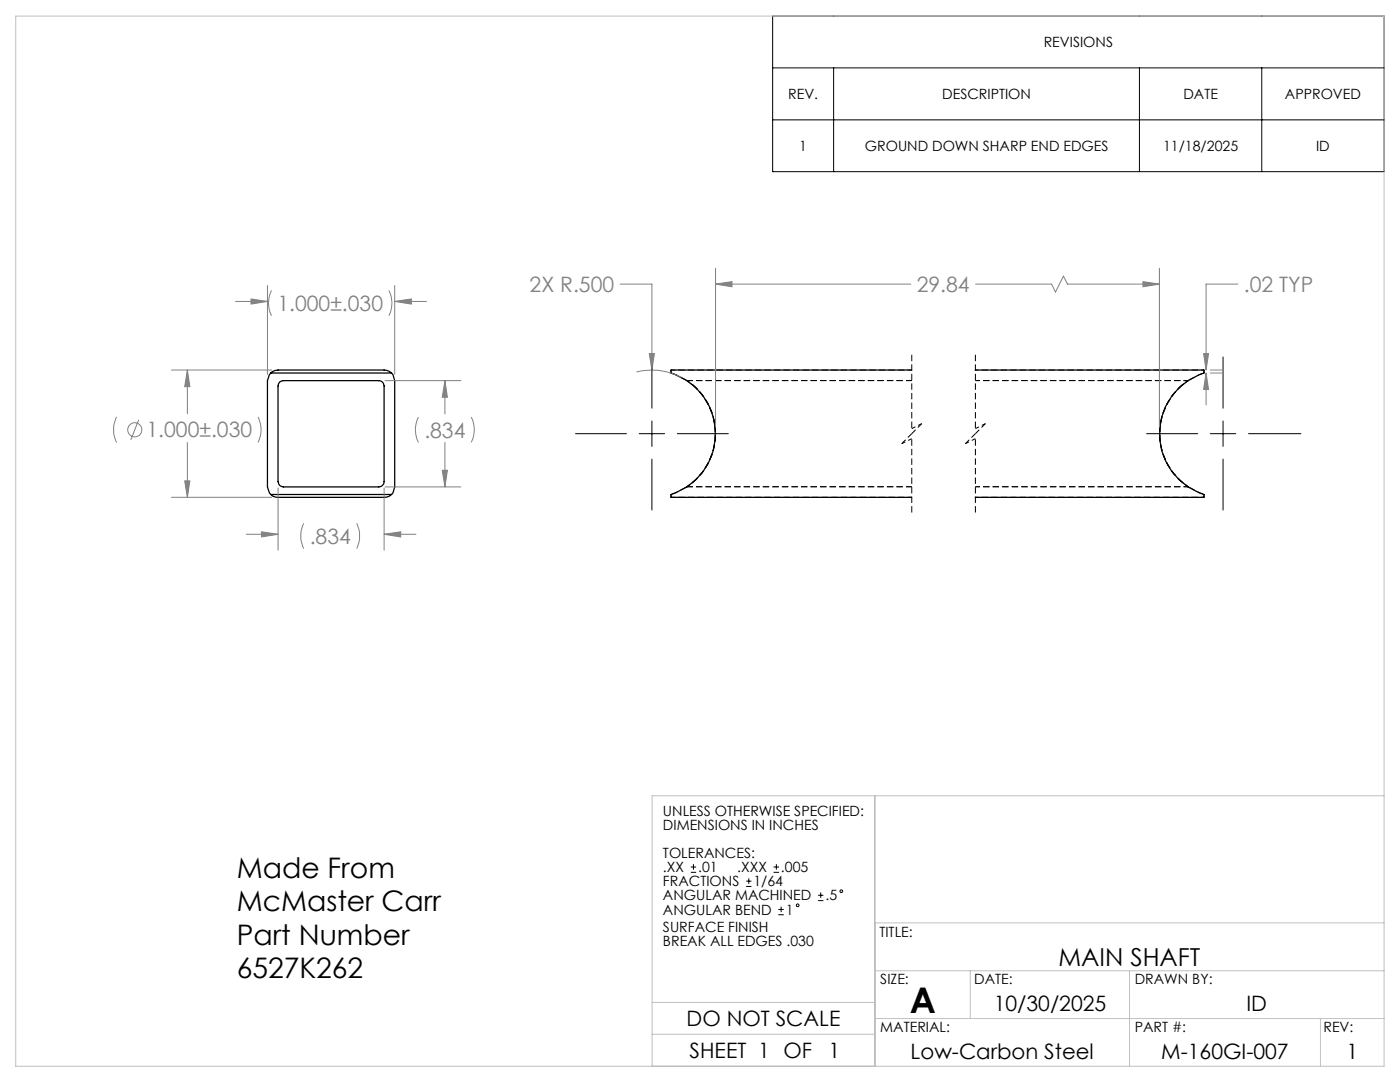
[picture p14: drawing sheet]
<svg xmlns="http://www.w3.org/2000/svg" width="279mm" height="216mm" viewBox="0 0 279 216" stroke-linecap="round" stroke-linejoin="round" font-family="sans-serif">
<defs><g id="words">
<text font-size="7.1" x="181.6" y="202">A</text>
<g font-size="5.6">
<text x="47.2" y="175.2">Made From</text>
<text x="47.2" y="181.9">McMaster Carr</text>
<text x="47.2" y="188.5">Part Number</text>
<text x="47.2" y="195.2">6527K262</text>
</g>
<text font-size="4.9" x="211.3" y="192.8">MAIN SHAFT</text>
<g font-size="4.2" fill="#808080">
<text x="105.7" y="58.3">2X R.500</text>
<text x="183" y="58.3">29.84</text>
<text x="248.2" y="58.3">.02 TYP</text>
<text x="55.4" y="62.1">1.000±.030</text>
<text x="29.2" y="87.3">1.000±.030</text>
<text x="84.7" y="87.3">.834</text>
<text x="61.8" y="108.5">.834</text>
</g>
<g font-size="4.2">
<text x="198.3" y="201.7">10/30/2025</text>
<text x="248.8" y="201.7">ID</text>
<text x="137" y="204.7">DO NOT SCALE</text>
<text x="137.6" y="211.1">SHEET 1 OF</text>
<text x="165.4" y="211.1">1</text>
<text x="181.7" y="211.2">Low-Carbon Steel</text>
<text x="231.8" y="211.2">M-160GI-007</text>
<text x="268.7" y="211.2">1</text>
</g>
<g font-size="2.8">
<text x="208.3" y="9.4">REVISIONS</text>
<text x="157.3" y="19.8">REV.</text>
<text x="188" y="19.8">DESCRIPTION</text>
<text x="236.2" y="19.8">DATE</text>
<text x="256.4" y="19.8">APPROVED</text>
<text x="159.5" y="30.1">1</text>
<text x="172.6" y="30.1">GROUND DOWN SHARP END EDGES</text>
<text x="232.1" y="30.1">11/18/2025</text>
<text x="262.7" y="30.1">ID</text>
<text x="132.3" y="162.7">UNLESS OTHERWISE SPECIFIED:</text>
<text x="132.3" y="165.6">DIMENSIONS IN INCHES</text>
<text x="132.3" y="171.2">TOLERANCES:</text>
<text x="132.3" y="174">.XX</text>
<text x="132.3" y="176.9">FRACTIONS</text>
<text x="132.3" y="179.7">ANGULAR MACHINED</text>
<text x="139.3" y="174">.01</text>
<text x="147.1" y="174">.XXX</text>
<text x="150.4" y="176.9">1/64</text>
<text x="155.9" y="174">.005</text>
<text x="164.7" y="179.7">.5</text>
<text x="132.3" y="182.5">ANGULAR BEND</text>
<text x="132.3" y="186">SURFACE FINISH</text>
<text x="156.8" y="182.5">1</text>
<text x="132.3" y="188.8">BREAK ALL EDGES .030</text>
<text x="175.5" y="186.9">TITLE:</text>
<text x="175.7" y="196.4">SIZE:</text>
<text x="194.4" y="196.4">DATE:</text>
<text x="226.5" y="196.4">DRAWN BY:</text>
<text x="175.7" y="206">MATERIAL:</text>
<text x="226.5" y="206">PART #:</text>
<text x="264.1" y="206">REV:</text>
</g>
</g></defs>
<path d="M138.5 77a12.7 12.7 0 0 1 0 19.1M235.7 77a12.7 12.7 0 0 0 0 19.1M138.5 96.1a12.7 12.7 0 0 0 0-19.1M235.7 96.1a12.7 12.7 0 0 1 0-19.1" fill="none" stroke="#000" stroke-width=".2" stroke-dasharray="1.3 .6" stroke-dashoffset=".3" stroke-linecap="butt"/>
<path d="M182 73.8h-48.1M194.7 75.9h42.4M237.1 75.9h-42.4M133.9 99.2h48.1M194.7 97.1h42.4M237.1 97.1h-42.4" fill="none" stroke="#000" stroke-width=".2" stroke-dasharray="1.3 .6" stroke-dashoffset=".4" stroke-linecap="butt"/>
<path d="M137.1 75.9l1.4 1.1M138.5 77l-1.4-1.1M235.7 77l1.4-1.1M237.1 75.9l-1.4 1.1M137.1 97.1l1.4-1M138.5 96.1l-1.4 1M235.7 96.1l1.4 1M237.1 97.1l-1.4-1" fill="none" stroke="#000" stroke-width=".2" stroke-dasharray="1.3 .6" stroke-dashoffset=".9" stroke-linecap="butt"/>
<path d="M240.3 73.8h-45.6M194.7 99.2h45.6" fill="none" stroke="#000" stroke-width=".2" stroke-dasharray="1.3 .6" stroke-dashoffset=".7" stroke-linecap="butt"/>
<path d="M133.9 74.4v-.6M240.3 74.4v-.6M133.9 99.2v-.6M240.3 99.2v-.6" fill="none" stroke="#000" stroke-width=".2" stroke-dasharray="1.3 .6" stroke-linecap="butt"/>
<path d="M133.9 74.4l3.2 1.5M237.1 75.9l3.2-1.5M137.1 97.1l-3.2 1.5M240.3 98.6l-3.2-1.5" fill="none" stroke="#000" stroke-width=".2" stroke-dasharray="1.3 .6" stroke-dashoffset="-.2" stroke-linecap="butt"/>
<path d="M237.1 75.9a12.7 12.7 0 0 0 0 21.2M137.1 97.1a12.7 12.7 0 0 0 0-21.2M180 88.5l2-1M182 85.5l2-1M192.7 88.5l2-1M194.7 85.5l2-1" fill="none" stroke="#000" stroke-width=".2" stroke-dasharray="1.3 .6" stroke-dashoffset=".5" stroke-linecap="butt"/>
<path d="M137.1 75.9h44.9M182 75.9h-44.9M137.1 97.1h44.9M182 97.1h-44.9" fill="none" stroke="#000" stroke-width=".2" stroke-dasharray="1.3 .6" stroke-dashoffset=".1" stroke-linecap="butt"/>
<path d="M54 74.4l-.2 .4-.4 1.2v21.2l.4 1.2 .2 .3M54 74.4l.5-.3 1-.3h21.2l.9 .3 .5 .3M54 74.4h24.1M55.8 76.2l.8-.2h19.2a1.06 1.06 0 0 1 .9 1v19.1a1.08 1.08 0 0 1-1.1 1.1l-19.3-.1a1.04 1.04 0 0 1-.8-1v-19.1zM78.1 74.4l.3 .4 .4 1.2v21.2l-.4 1.2-.3 .3M181.9 73.8h-48v.6a12.7 12.7 0 0 1 8.9 12.2 12.7 12.7 0 0 1-8.9 12.1v.5h48M194.6 73.8h45.7v.6a12.7 12.7 0 0 0-8.9 12.2 12.7 12.7 0 0 0 8.9 12.1v.5h-45.7M54 98.7a2.07 2.07 0 0 0 1.5 .5h21.2a2.08 2.08 0 0 0 1.4-.5M54 98.7h24.1" fill="none" stroke="#000" stroke-width=".25"/>
<g fill="none" stroke="#808080" stroke-width=".2">
<path d="M50.1 59.7l3.3 .4-3.3 .6zM53.4 57v17.7M54.2 58a5.6 5.6 0 0 0 0 5M77.6 58a5.6 5.6 0 0 1 0 5M78.8 57v17.7M123.8 56.7h6.3v17.1M142.8 56.7l3.3-.5v1zM142.8 56.7h39M142.8 53.5v31.8M194.7 56.7h15.2l.7 1.6 1.6-3.2 .8 1.6h18.4M228.1 56.2l3.3 .5-3.3 .5zM231.4 53.5v31.8"/>
<path d="M247.1 56.7h-6.4v17.1M34.2 73.8h20M37.4 73.8l.5 3.4h-1zM37.4 73.8v8.8M47 60.1h6.4M76.9 76h15.1M78.8 60.1l3.3-.4v1zM78.8 60.1h6.3M88.8 76l.5 3.3h-1zM88.8 76v6.6M127 74.2a12.7 12.7 0 0 1 9 1.1M129.6 70.6h1l-.5 3.2z"/>
<path d="M240.2 70.6h1l-.5 3.2zM240.7 74.4l.5 3.3h-1zM240.7 74.4v6.4M241.5 73.8h2.4M241.5 74.4h2.4M23.3 83.2a5.7 5.7 0 0 0 0 5.1M27.7 83.7l-1.6 4.1M34.2 99.2h20M36.9 96h1l-.5 3.2zM37.4 88.3v10.9M51.5 83.2a5.7 5.7 0 0 1 0 5.1M55.5 97.4v12.4"/>
<path d="M76.7 97.4v12.4M76.9 97.2h15.1M83.5 83.2a5.6 5.6 0 0 0 0 5.1M88.3 93.8h1l-.5 3.4zM88.8 88.3v8.9M94.1 83.2a5.6 5.6 0 0 1 0 5.1M49.1 106.6h6.4M52.2 106.1l3.3 .5-3.3 .5zM60.6 104.4a5.9 5.9 0 0 0 0 5.1M71.2 104.4a5.9 5.9 0 0 1 0 5.1M76.7 106.6l3.3-.5v1zM76.7 106.6h6.3"/>
<circle cx="26.9" cy="85.8" r="1.4"/>
</g>
<g fill="none" stroke="#000" stroke-width=".2">
<path d="M154.2 3.2h122v31.1h-122zM154.2 13.5h122M166.4 13.5v20.8M227.4 13.5v20.8M251.8 13.5v20.8M154.2 23.9h122M130.1 71.3v10.2M244.1 71.2v10.3M114.9 86.5h10.1M127.6 86.5h5M130.1 84v5.1M130.1 91.6v10.2"/>
<path d="M135.2 86.5h10.1M228.8 86.5h10.2M241.5 86.5h5.1M244.1 84v5.1M244.1 91.6v10.2M249.2 86.5h10.4M137.9 174.1h1M137.9 173h1M138.4 172.4v1.1M148.9 176.9h1.1M148.9 175.8h1.1M149.4 175.3v1.1"/>
<path d="M154.4 174.1h1.1M154.4 173h1.1M154.9 172.4v1.1M163.3 179.7h1M163.3 178.6h1M163.8 178.1v1.1M155.3 182.5h1.1M155.3 181.5h1.1M155.9 180.9v1.1"/>
<circle cx="167.9" cy="177.8" r=".27"/>
<circle cx="159.2" cy="180.6" r=".27"/>
</g>
<path d="M182 70.7v14.8M194.7 70.7v14.8M182 87.5v14.9M194.7 87.5v14.9" fill="none" stroke="#000" stroke-width=".2" stroke-dasharray="1.3 .6" stroke-dashoffset="-.1" stroke-linecap="butt"/>
<path d="M182 86.5l-2 2M184 84.5l-2 2M194.7 86.5l-2 2M196.7 84.5l-2 2" fill="none" stroke="#000" stroke-width=".2" stroke-dasharray="1.3 .6" stroke-dashoffset=".2" stroke-linecap="butt"/>
<path d="M3.1 3.2h273.1v209.6h-273.1zM174.6 158.8v54M276.2 158.8h-146.1v54M174.6 193.7h101.6M174.6 184.2h101.6M193.6 193.7v9.5M225.4 193.7v19.1M130.1 200h44.5M130.1 206.4h44.5M174.6 203.2h101.6M263.5 203.2v9.6" fill="none" stroke="#c0c0c0" stroke-width=".2"/>
<path d="M129.6 70.6l.5 3.2 .5-3.2zM142.8 56.7l3.3-.5v1zM228.1 56.2l3.3 .5-3.3 .5zM240.2 70.6h1l-.5 3.2zM240.7 74.4l.5 3.3h-1zM50.1 59.7l3.3 .4-3.3 .6zM78.8 60.1l3.3-.4v1zM37.4 73.8l.5 3.4h-1zM36.9 96h1l-.5 3.2zM88.8 76l.5 3.3h-1zM88.3 93.8h1l-.5 3.4zM52.2 106.1l3.3 .5-3.3 .5zM76.7 106.6l3.3-.5v1z" fill="#808080"/>
<use href="#words"/>
</svg>
